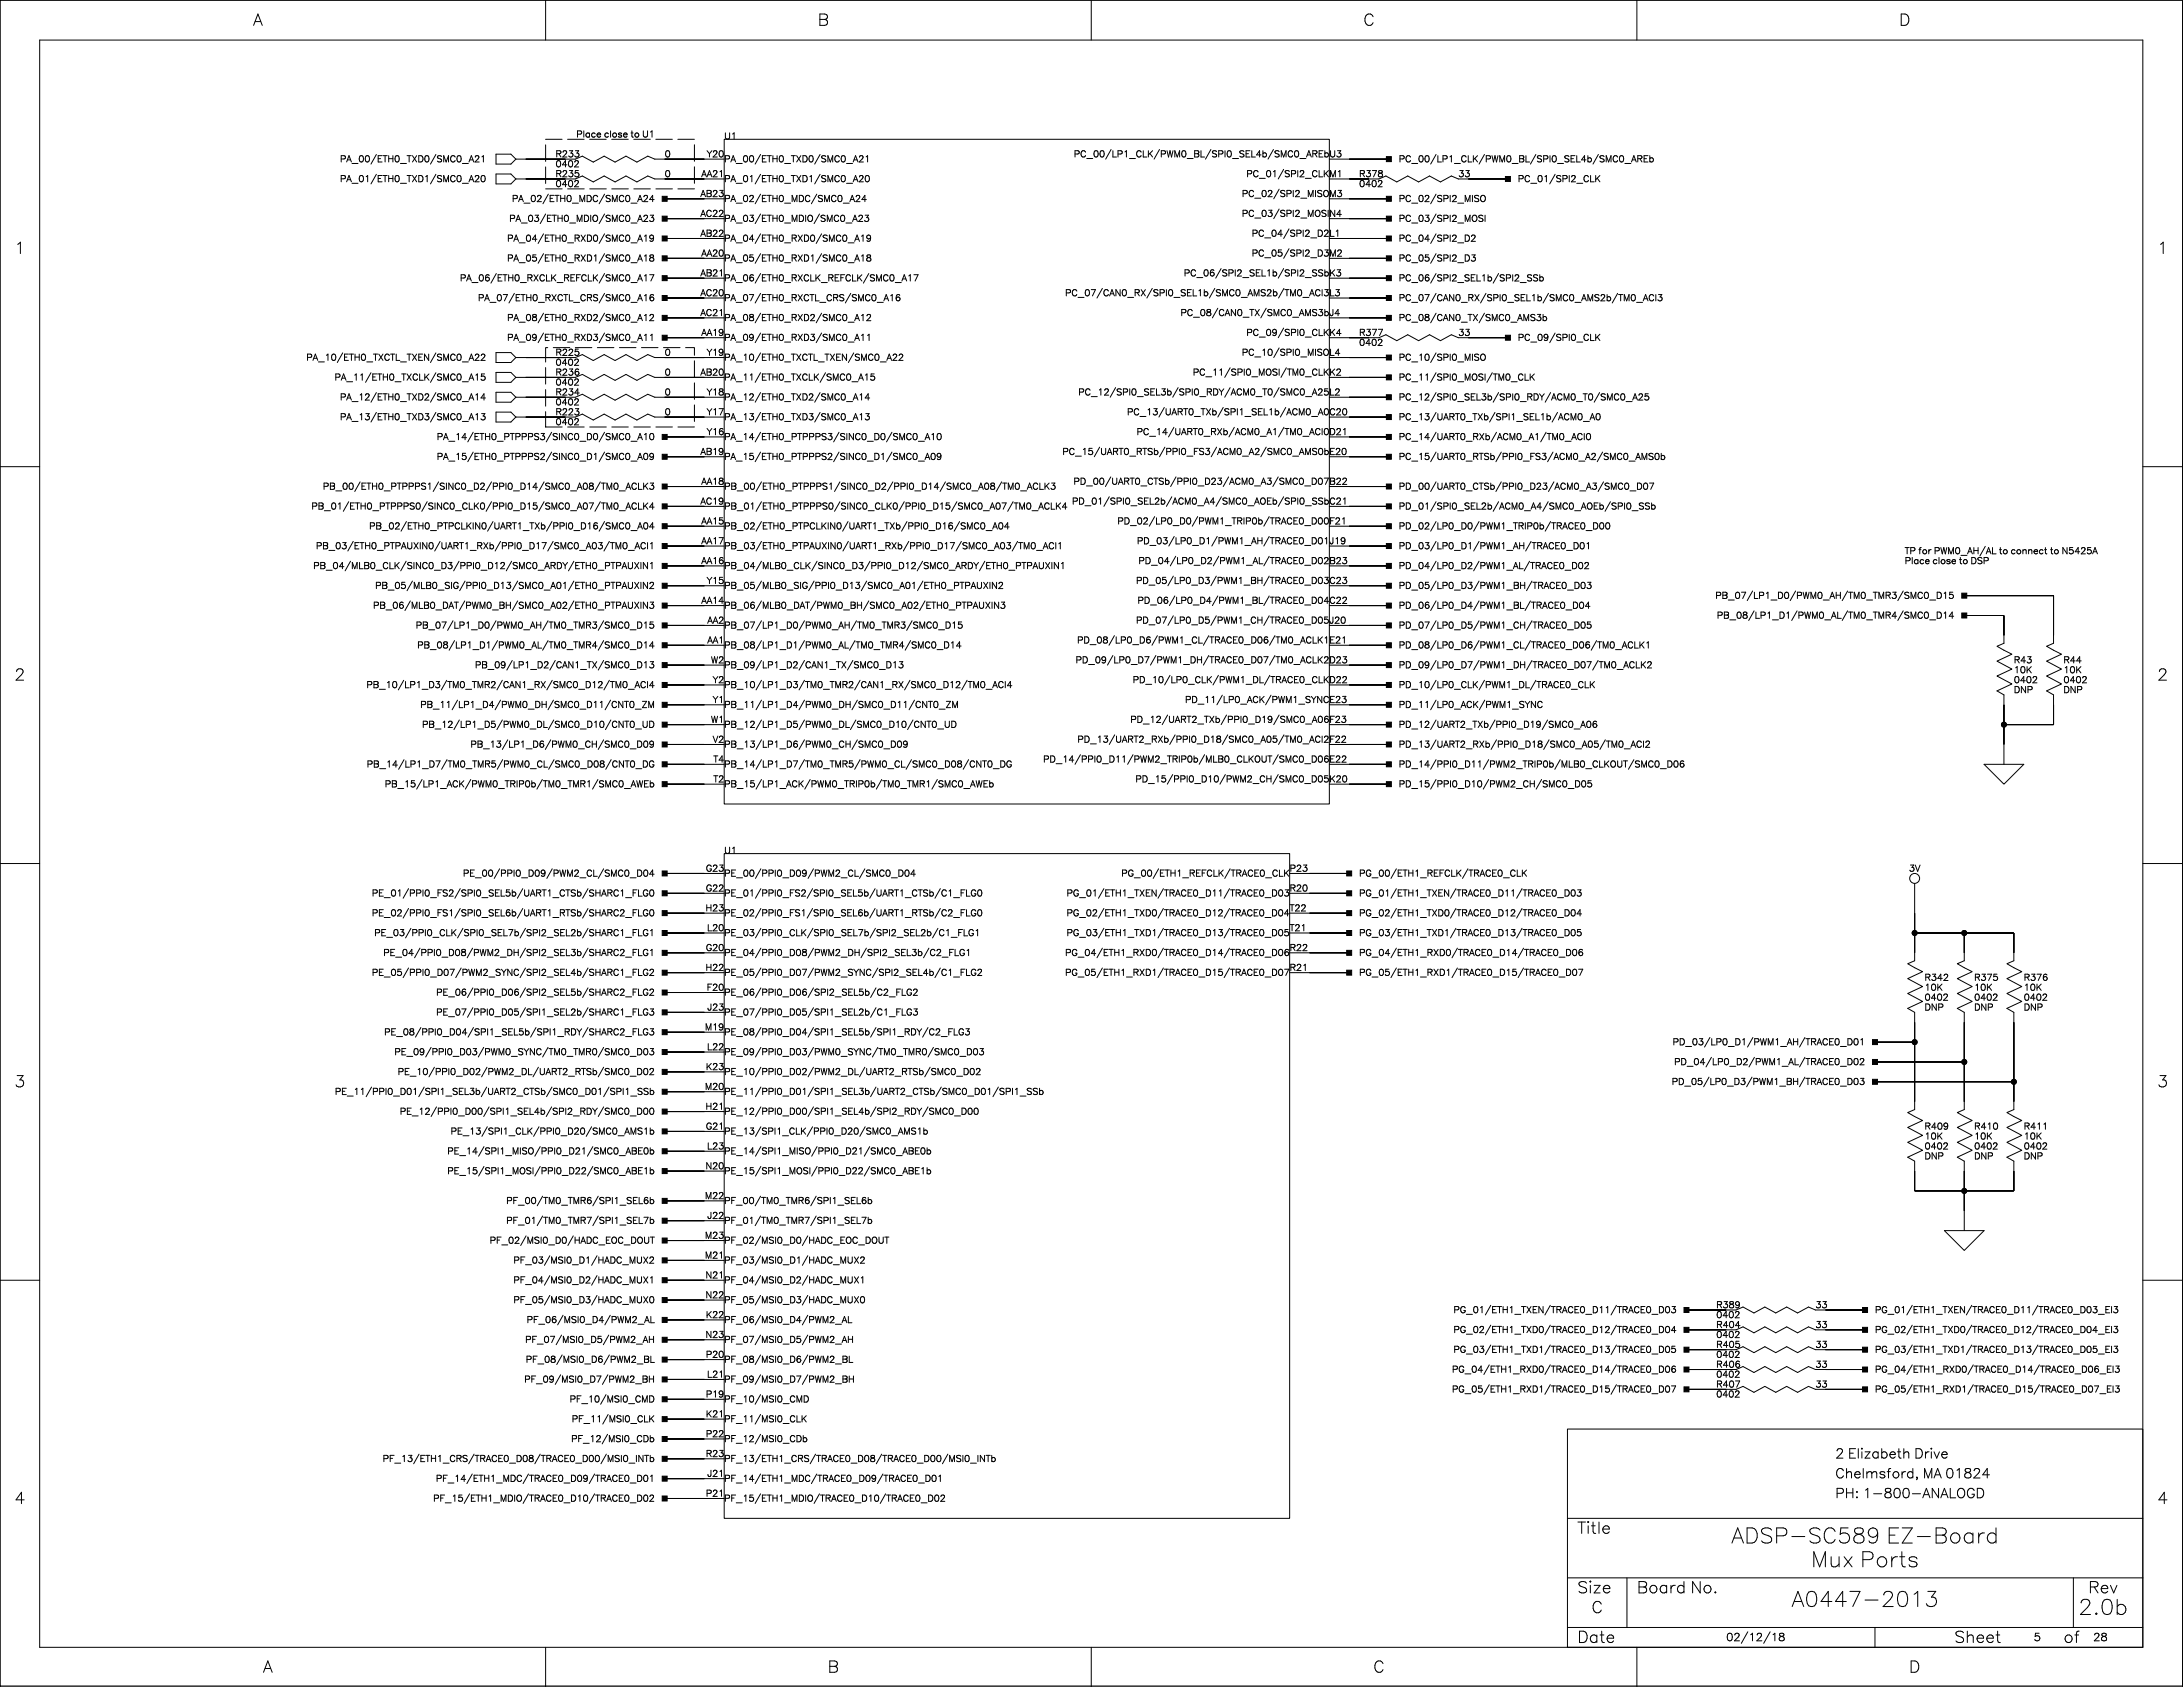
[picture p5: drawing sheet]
<svg xmlns="http://www.w3.org/2000/svg" width="559mm" height="432mm" viewBox="0 0 559 432" stroke-linecap="round" stroke-linejoin="round" font-family="sans-serif">
<defs><g id="words">
<g font-size="6">
<text x="443.2" y="393.9">ADSP-SC589 EZ-Boa</text>
<text x="505.8" y="393.9">r</text>
<text x="508.2" y="393.9">d</text>
<text x="463.6" y="400">M</text>
<text x="468" y="400">u</text>
<text x="471.5" y="400">x Por</text>
<text x="485.9" y="400">t</text>
<text x="488.1" y="400">s</text>
<text x="458.6" y="410.1">A04</text>
<text x="469.3" y="410.1">4</text>
<text x="473" y="410.1">7-201</text>
<text x="492.6" y="410.1">3</text>
<text x="532" y="412.2">2.0b</text>
</g>
<g font-size="4.2">
<text x="64.8" y="5.7">A</text>
<text x="209.3" y="5.7">B</text>
<text x="349" y="5.7">C</text>
<text x="486.1" y="5.7">D</text>
<text x="3.7" y="64.1">1</text>
<text x="552.2" y="64.1">1</text>
<text x="3.7" y="173.3">2</text>
<text x="552.2" y="173.3">2</text>
<text x="3.7" y="277.5">3</text>
<text x="552.2" y="277.5">3</text>
<text x="3.7" y="384.1">4</text>
<text x="552.2" y="384.1">4</text>
<text x="403.8" y="391.7">T</text>
<text x="408.8" y="391.7">l</text>
<text x="409.9" y="391.7">e</text>
<text x="403.8" y="407">Size</text>
<text x="419" y="407">Board</text>
<text x="432.7" y="407">N</text>
<text x="435.8" y="407">o.</text>
<text x="534.5" y="407">Rev</text>
<text x="407.4" y="412">C</text>
<text x="403.8" y="419.7">Dat</text>
<text x="411" y="419.7">e</text>
<text x="500.3" y="419.7">Sheet</text>
<text x="528.2" y="419.7">of</text>
<text x="67.3" y="427.3">A</text>
<text x="211.9" y="427.3">B</text>
<text x="351.5" y="427.3">C</text>
<text x="488.7" y="427.3">D</text>
</g>
<g font-size="3.5">
<text x="469.8" y="372.6">2 El</text>
<text x="469.8" y="377.6">Chel</text>
<text x="476.1" y="372.6">izabeth Drive</text>
<text x="477.4" y="377.6">msford</text>
<text x="490.1" y="377.6">, M</text>
<text x="495" y="377.6">A 01</text>
<text x="502.6" y="377.6">824</text>
<text x="469.8" y="382.7">PH</text>
<text x="474.8" y="382.7">: 1</text>
<text x="479.1" y="382.7">-800-AN</text>
<text x="496.7" y="382.7">ALOGD</text>
</g>
<g font-size="2.8">
<text x="441.9" y="419.4">02/12/18</text>
<text x="520.6" y="419.4">5</text>
<text x="535.8" y="419.4">28</text>
</g>
<g font-size="2.5">
<text x="147.5" y="34.6">Place close to U1</text>
<text x="185.4" y="35.1">U1</text>
<text x="87" y="40.9">PA_00/ETH0_TXD0/SMC0_A21</text>
<text x="142.2" y="39.7">R233</text>
<text x="170.1" y="39.7">0</text>
<text x="180.9" y="39.7">Y20</text>
<text x="185.4" y="40.9">PA_00/ETH0_TXD0/SMC0_A21</text>
<text x="274.9" y="39.7">PC_00/LP1_CLK/PWM0_BL/SPI0_SEL4b/SMC0_AREb</text>
<text x="340.3" y="39.7">U3</text>
<text x="358.1" y="40.9">PC_00/LP1_CLK/PWM0_BL/SPI0_SEL4b/SMC0_AREb</text>
<text x="87" y="46">PA_01/ETH0_TXD1/SMC0_A20</text>
<text x="142.2" y="42.2">0402</text>
<text x="142.2" y="44.7">R235</text>
<text x="142.2" y="47.3">0402</text>
<text x="170.1" y="44.7">0</text>
<text x="179.5" y="44.7">AA21</text>
<text x="185.4" y="46">PA_01/ETH0_TXD1/SMC0_A20</text>
<text x="319" y="44.7">PC_01/SPI2_CLK</text>
<text x="340.3" y="44.7">M1</text>
<text x="347.9" y="44.7">R378</text>
<text x="347.9" y="47.3">0402</text>
<text x="373.3" y="44.7">33</text>
<text x="388.5" y="46">PC_01/SPI2_CLK</text>
<text x="131" y="51.1">PA_02/ETH0_MDC/SMC0_A24</text>
<text x="179.3" y="49.8">AB23</text>
<text x="185.4" y="51.1">PA_02/ETH0_MDC/SMC0_A24</text>
<text x="317.9" y="49.8">PC_02/SPI2_MISO</text>
<text x="340.3" y="49.8">M3</text>
<text x="358.1" y="51.1">PC_02/SPI2_MISO</text>
<text x="130.4" y="56.2">PA_03/ETH0_MDIO/SMC0_A23</text>
<text x="179.3" y="54.9">AC22</text>
<text x="179.3" y="60">AB22</text>
<text x="185.4" y="56.2">PA_03/ETH0_MDIO/SMC0_A23</text>
<text x="317.9" y="54.9">PC_03/SPI2_MOSI</text>
<text x="320.4" y="60">PC_04/SPI2_D2</text>
<text x="340.3" y="60">L1</text>
<text x="340.3" y="54.9">N4</text>
<text x="358.1" y="56.2">PC_03/SPI2_MOSI</text>
<text x="129.8" y="61.2">PA_04/ETH0_RXD0/SMC0_A19</text>
<text x="179.5" y="65">AA20</text>
<text x="185.4" y="61.2">PA_04/ETH0_RXD0/SMC0_A19</text>
<text x="320.4" y="65">PC_05/SPI2_D3</text>
<text x="340.3" y="65">M2</text>
<text x="358.1" y="61.2">PC_04/SPI2_D2</text>
<text x="117.7" y="71.4">PA_06/ETH0_RXCLK_REFCLK/SMC0_A17</text>
<text x="129.8" y="66.3">PA_05/ETH0_RXD1/SMC0_A18</text>
<text x="179.3" y="70.1">AB21</text>
<text x="185.4" y="71.4">PA_06/ETH0_RXCLK_REFCLK/SMC0_A17</text>
<text x="185.4" y="66.3">PA_05/ETH0_RXD1/SMC0_A18</text>
<text x="303" y="70.1">PC_06/SPI2_SEL1b/SPI2_SSb</text>
<text x="340.3" y="70.1">K3</text>
<text x="358.1" y="71.4">PC_06/SPI2_SEL1b/SPI2_SSb</text>
<text x="358.1" y="66.3">PC_05/SPI2_D3</text>
<text x="122.4" y="76.5">PA_07/ETH0_RXCTL_CRS/SMC0_A16</text>
<text x="179.3" y="75.2">AC20</text>
<text x="185.4" y="76.5">PA_07/ETH0_RXCTL_CRS/SMC0_A16</text>
<text x="272.6" y="75.2">PC_07/CAN0_RX/SPI0_SEL1b/SMC0_AMS2b/TM0_ACI3</text>
<text x="340.3" y="75.2">L3</text>
<text x="358.1" y="76.5">PC_07/CAN0_RX/SPI0_SEL1b/SMC0_AMS2b/TM0_ACI3</text>
<text x="129.8" y="81.6">PA_08/ETH0_RXD2/SMC0_A12</text>
<text x="179.3" y="80.3">AC21</text>
<text x="185.4" y="81.6">PA_08/ETH0_RXD2/SMC0_A12</text>
<text x="302.2" y="80.3">PC_08/CAN0_TX/SMC0_AMS3b</text>
<text x="340.3" y="80.3">J4</text>
<text x="358.1" y="81.6">PC_08/CAN0_TX/SMC0_AMS3b</text>
<text x="129.8" y="86.6">PA_09/ETH0_RXD3/SMC0_A11</text>
<text x="179.5" y="85.4">AA19</text>
<text x="185.4" y="86.6">PA_09/ETH0_RXD3/SMC0_A11</text>
<text x="319" y="85.4">PC_09/SPI0_CLK</text>
<text x="340.3" y="85.4">K4</text>
<text x="347.9" y="85.4">R377</text>
<text x="347.9" y="87.9">0402</text>
<text x="373.3" y="85.4">33</text>
<text x="388.5" y="86.6">PC_09/SPI0_CLK</text>
<text x="78.4" y="91.7">PA_10/ETH0_TXCTL_TXEN/SMC0_A22</text>
<text x="142.2" y="90.4">R225</text>
<text x="142.2" y="93">0402</text>
<text x="142.2" y="95.5">R236</text>
<text x="170.1" y="90.4">0</text>
<text x="170.1" y="95.5">0</text>
<text x="179.3" y="95.5">AB20</text>
<text x="180.9" y="90.4">Y19</text>
<text x="185.4" y="91.7">PA_10/ETH0_TXCTL_TXEN/SMC0_A22</text>
<text x="305.3" y="95.5">PC_11/SPI0_MOSI/TM0_CLK</text>
<text x="317.9" y="90.4">PC_10/SPI0_MISO</text>
<text x="340.3" y="95.5">K2</text>
<text x="340.3" y="90.4">L4</text>
<text x="358.1" y="91.7">PC_10/SPI0_MISO</text>
<text x="85.6" y="96.8">PA_11/ETH0_TXCLK/SMC0_A15</text>
<text x="87" y="101.9">PA_12/ETH0_TXD2/SMC0_A14</text>
<text x="142.2" y="100.6">R234</text>
<text x="142.2" y="98.1">0402</text>
<text x="170.1" y="100.6">0</text>
<text x="180.9" y="100.6">Y18</text>
<text x="185.4" y="101.9">PA_12/ETH0_TXD2/SMC0_A14</text>
<text x="185.4" y="96.8">PA_11/ETH0_TXCLK/SMC0_A15</text>
<text x="276" y="100.6">PC_12/SPI0_SEL3b/SPI0_RDY/ACM0_T0/SMC0_A25</text>
<text x="340.3" y="100.6">L2</text>
<text x="358.1" y="101.9">PC_12/SPI0_SEL3b/SPI0_RDY/ACM0_T0/SMC0_A25</text>
<text x="358.1" y="96.8">PC_11/SPI0_MOSI/TM0_CLK</text>
<text x="87" y="106.9">PA_13/ETH0_TXD3/SMC0_A13</text>
<text x="142.2" y="105.7">R223</text>
<text x="142.2" y="103.1">0402</text>
<text x="170.1" y="105.7">0</text>
<text x="180.9" y="105.7">Y17</text>
<text x="185.4" y="106.9">PA_13/ETH0_TXD3/SMC0_A13</text>
<text x="288.5" y="105.7">PC_13/UART0_TXb/SPI1_SEL1b/ACM0_A0</text>
<text x="340.3" y="105.7">C20</text>
<text x="358.1" y="106.9">PC_13/UART0_TXb/SPI1_SEL1b/ACM0_A0</text>
<text x="111.8" y="112">PA_14/ETH0_PTPPPS3/SINC0_D0/SMC0_A10</text>
<text x="142.2" y="108.2">0402</text>
<text x="180.9" y="110.8">Y16</text>
<text x="185.4" y="112">PA_14/ETH0_PTPPPS3/SINC0_D0/SMC0_A10</text>
<text x="291" y="110.8">PC_14/UART0_RXb/ACM0_A1/TM0_ACI0</text>
<text x="340.3" y="110.8">D21</text>
<text x="358.1" y="112">PC_14/UART0_RXb/ACM0_A1/TM0_ACI0</text>
<text x="111.8" y="117.1">PA_15/ETH0_PTPPPS2/SINC0_D1/SMC0_A09</text>
<text x="179.3" y="115.8">AB19</text>
<text x="185.4" y="117.1">PA_15/ETH0_PTPPPS2/SINC0_D1/SMC0_A09</text>
<text x="271.9" y="115.8">PC_15/UART0_RTSb/PPI0_FS3/ACM0_A2/SMC0_AMS0b</text>
<text x="340.3" y="115.8">E20</text>
<text x="358.1" y="117.1">PC_15/UART0_RTSb/PPI0_FS3/ACM0_A2/SMC0_AMS0b</text>
<text x="82.6" y="124.7">PB_00/ETH0_PTPPPS1/SINC0_D2/PPI0_D14/SMC0_A08/TM0_ACLK3</text>
<text x="179.5" y="123.5">AA18</text>
<text x="185.4" y="124.7">PB_00/ETH0_PTPPPS1/SINC0_D2/PPI0_D14/SMC0_A08/TM0_ACLK3</text>
<text x="274.8" y="123.5">PD_00/UART0_CTSb/PPI0_D23/ACM0_A3/SMC0_D07</text>
<text x="340.3" y="123.5">B22</text>
<text x="358.1" y="124.7">PD_00/UART0_CTSb/PPI0_D23/ACM0_A3/SMC0_D07</text>
<text x="79.7" y="129.8">PB_01/ETH0_PTPPPS0/SINC0_CLK0/PPI0_D15/SMC0_A07/TM0_ACLK4</text>
<text x="179.3" y="128.5">AC19</text>
<text x="185.4" y="129.8">PB_01/ETH0_PTPPPS0/SINC0_CLK0/PPI0_D15/SMC0_A07/TM0_ACLK4</text>
<text x="274.4" y="128.5">PD_01/SPI0_SEL2b/ACM0_A4/SMC0_AOEb/SPI0_SSb</text>
<text x="340.3" y="128.5">C21</text>
<text x="358.1" y="129.8">PD_01/SPI0_SEL2b/ACM0_A4/SMC0_AOEb/SPI0_SSb</text>
<text x="94.5" y="134.9">PB_02/ETH0_PTPCLKIN0/UART1_TXb/PPI0_D16/SMC0_A04</text>
<text x="179.5" y="133.6">AA15</text>
<text x="185.4" y="134.9">PB_02/ETH0_PTPCLKIN0/UART1_TXb/PPI0_D16/SMC0_A04</text>
<text x="286" y="133.6">PD_02/LP0_D0/PWM1_TRIP0b/TRACE0_D00</text>
<text x="340.3" y="133.6">F21</text>
<text x="358.1" y="134.9">PD_02/LP0_D0/PWM1_TRIP0b/TRACE0_D00</text>
<text x="80.9" y="140">PB_03/ETH0_PTPAUXIN0/UART1_RXb/PPI0_D17/SMC0_A03/TM0_ACI1</text>
<text x="179.5" y="138.7">AA17</text>
<text x="179.5" y="143.8">AA16</text>
<text x="185.4" y="140">PB_03/ETH0_PTPAUXIN0/UART1_RXb/PPI0_D17/SMC0_A03/TM0_ACI1</text>
<text x="291" y="138.7">PD_03/LP0_D1/PWM1_AH/TRACE0_D01</text>
<text x="291.4" y="143.8">PD_04/LP0_D2/PWM1_AL/TRACE0_D02</text>
<text x="340.3" y="138.7">J19</text>
<text x="340.3" y="143.8">B23</text>
<text x="358.1" y="140">PD_03/LP0_D1/PWM1_AH/TRACE0_D01</text>
<text x="487.6" y="141.2">TP for PWM0_AH/AL to connect to N5425A</text>
<text x="487.6" y="143.8">Place close to DSP</text>
<text x="80.2" y="145">PB_04/MLB0_CLK/SINC0_D3/PPI0_D12/SMC0_ARDY/ETH0_PTPAUXIN1</text>
<text x="180.9" y="148.8">Y15</text>
<text x="185.4" y="145">PB_04/MLB0_CLK/SINC0_D3/PPI0_D12/SMC0_ARDY/ETH0_PTPAUXIN1</text>
<text x="290.8" y="148.8">PD_05/LP0_D3/PWM1_BH/TRACE0_D03</text>
<text x="340.3" y="148.8">C23</text>
<text x="358.1" y="145">PD_04/LP0_D2/PWM1_AL/TRACE0_D02</text>
<text x="95.5" y="155.2">PB_06/MLB0_DAT/PWM0_BH/SMC0_A02/ETH0_PTPAUXIN3</text>
<text x="96" y="150.1">PB_05/MLB0_SIG/PPI0_D13/SMC0_A01/ETH0_PTPAUXIN2</text>
<text x="179.5" y="153.9">AA14</text>
<text x="185.4" y="155.2">PB_06/MLB0_DAT/PWM0_BH/SMC0_A02/ETH0_PTPAUXIN3</text>
<text x="185.4" y="150.1">PB_05/MLB0_SIG/PPI0_D13/SMC0_A01/ETH0_PTPAUXIN2</text>
<text x="291.2" y="153.9">PD_06/LP0_D4/PWM1_BL/TRACE0_D04</text>
<text x="340.3" y="153.9">C22</text>
<text x="358.1" y="150.1">PD_05/LP0_D3/PWM1_BH/TRACE0_D03</text>
<text x="358.1" y="155.2">PD_06/LP0_D4/PWM1_BL/TRACE0_D04</text>
<text x="439.1" y="152.7">PB_07/LP1_D0/PWM0_AH/TM0_TMR3/SMC0_D15</text>
<text x="106.4" y="160.3">PB_07/LP1_D0/PWM0_AH/TM0_TMR3/SMC0_D15</text>
<text x="181.1" y="159">AA2</text>
<text x="185.4" y="160.3">PB_07/LP1_D0/PWM0_AH/TM0_TMR3/SMC0_D15</text>
<text x="290.8" y="159">PD_07/LP0_D5/PWM1_CH/TRACE0_D05</text>
<text x="340.3" y="159">J20</text>
<text x="358.1" y="160.3">PD_07/LP0_D5/PWM1_CH/TRACE0_D05</text>
<text x="439.5" y="157.7">PB_08/LP1_D1/PWM0_AL/TM0_TMR4/SMC0_D14</text>
<text x="106.8" y="165.4">PB_08/LP1_D1/PWM0_AL/TM0_TMR4/SMC0_D14</text>
<text x="181.1" y="164.1">AA1</text>
<text x="185.4" y="165.4">PB_08/LP1_D1/PWM0_AL/TM0_TMR4/SMC0_D14</text>
<text x="275.7" y="164.1">PD_08/LP0_D6/PWM1_CL/TRACE0_D06/TM0_ACLK1</text>
<text x="340.3" y="164.1">E21</text>
<text x="358.1" y="165.4">PD_08/LP0_D6/PWM1_CL/TRACE0_D06/TM0_ACLK1</text>
<text x="121.6" y="170.4">PB_09/LP1_D2/CAN1_TX/SMC0_D13</text>
<text x="182" y="169.2">W2</text>
<text x="185.4" y="170.4">PB_09/LP1_D2/CAN1_TX/SMC0_D13</text>
<text x="275.3" y="169.2">PD_09/LP0_D7/PWM1_DH/TRACE0_D07/TM0_ACLK2</text>
<text x="340.3" y="169.2">D23</text>
<text x="358.1" y="170.4">PD_09/LP0_D7/PWM1_DH/TRACE0_D07/TM0_ACLK2</text>
<text x="515.5" y="169.2">R43</text>
<text x="515.5" y="171.7">10K</text>
<text x="528.2" y="171.7">10K</text>
<text x="528.2" y="169.2">R44</text>
<text x="93.8" y="175.5">PB_10/LP1_D3/TM0_TMR2/CAN1_RX/SMC0_D12/TM0_ACI4</text>
<text x="182.5" y="179.3">Y1</text>
<text x="182.5" y="174.2">Y2</text>
<text x="185.4" y="175.5">PB_10/LP1_D3/TM0_TMR2/CAN1_RX/SMC0_D12/TM0_ACI4</text>
<text x="290" y="174.2">PD_10/LP0_CLK/PWM1_DL/TRACE0_CLK</text>
<text x="303.3" y="179.3">PD_11/LP0_ACK/PWM1_SYNC</text>
<text x="340.3" y="174.2">D22</text>
<text x="340.3" y="179.3">E23</text>
<text x="358.1" y="175.5">PD_10/LP0_CLK/PWM1_DL/TRACE0_CLK</text>
<text x="515.5" y="174.2">0402</text>
<text x="515.5" y="176.8">DNP</text>
<text x="528.2" y="176.8">DNP</text>
<text x="528.2" y="174.2">0402</text>
<text x="107.6" y="180.6">PB_11/LP1_D4/PWM0_DH/SMC0_D11/CNT0_ZM</text>
<text x="108" y="185.7">PB_12/LP1_D5/PWM0_DL/SMC0_D10/CNT0_UD</text>
<text x="182" y="184.4">W1</text>
<text x="185.4" y="185.7">PB_12/LP1_D5/PWM0_DL/SMC0_D10/CNT0_UD</text>
<text x="185.4" y="180.6">PB_11/LP1_D4/PWM0_DH/SMC0_D11/CNT0_ZM</text>
<text x="289.3" y="184.4">PD_12/UART2_TXb/PPI0_D19/SMC0_A06</text>
<text x="340.3" y="184.4">F23</text>
<text x="358.1" y="180.6">PD_11/LP0_ACK/PWM1_SYNC</text>
<text x="358.1" y="185.7">PD_12/UART2_TXb/PPI0_D19/SMC0_A06</text>
<text x="120.4" y="190.7">PB_13/LP1_D6/PWM0_CH/SMC0_D09</text>
<text x="182.5" y="189.5">V2</text>
<text x="185.4" y="190.7">PB_13/LP1_D6/PWM0_CH/SMC0_D09</text>
<text x="275.8" y="189.5">PD_13/UART2_RXb/PPI0_D18/SMC0_A05/TM0_ACI2</text>
<text x="340.3" y="189.5">F22</text>
<text x="358.1" y="190.7">PD_13/UART2_RXb/PPI0_D18/SMC0_A05/TM0_ACI2</text>
<text x="93.9" y="195.8">PB_14/LP1_D7/TM0_TMR5/PWM0_CL/SMC0_D08/CNT0_DG</text>
<text x="182.6" y="194.6">T4</text>
<text x="185.4" y="195.8">PB_14/LP1_D7/TM0_TMR5/PWM0_CL/SMC0_D08/CNT0_DG</text>
<text x="267" y="194.6">PD_14/PPI0_D11/PWM2_TRIP0b/MLB0_CLKOUT/SMC0_D06</text>
<text x="340.3" y="194.6">E22</text>
<text x="358.1" y="195.8">PD_14/PPI0_D11/PWM2_TRIP0b/MLB0_CLKOUT/SMC0_D06</text>
<text x="98.5" y="200.9">PB_15/LP1_ACK/PWM0_TRIP0b/TM0_TMR1/SMC0_AWEb</text>
<text x="182.6" y="199.6">T2</text>
<text x="185.4" y="200.9">PB_15/LP1_ACK/PWM0_TRIP0b/TM0_TMR1/SMC0_AWEb</text>
<text x="290.6" y="199.6">PD_15/PPI0_D10/PWM2_CH/SMC0_D05</text>
<text x="340.3" y="199.6">K20</text>
<text x="358.1" y="200.9">PD_15/PPI0_D10/PWM2_CH/SMC0_D05</text>
<text x="185.4" y="217.9">U1</text>
<text x="118.5" y="223.8">PE_00/PPI0_D09/PWM2_CL/SMC0_D04</text>
<text x="180.7" y="222.5">G23</text>
<text x="180.7" y="227.6">G22</text>
<text x="185.4" y="223.8">PE_00/PPI0_D09/PWM2_CL/SMC0_D04</text>
<text x="287" y="223.8">PG_00/ETH1_REFCLK/TRACE0_CLK</text>
<text x="330.1" y="227.6">R20</text>
<text x="330.1" y="222.5">P23</text>
<text x="347.9" y="223.8">PG_00/ETH1_REFCLK/TRACE0_CLK</text>
<text x="488.6" y="222.5">3V</text>
<text x="95.2" y="228.8">PE_01/PPI0_FS2/SPI0_SEL5b/UART1_CTSb/SHARC1_FLG0</text>
<text x="95.2" y="233.9">PE_02/PPI0_FS1/SPI0_SEL6b/UART1_RTSb/SHARC2_FLG0</text>
<text x="180.6" y="232.6">H23</text>
<text x="185.4" y="233.9">PE_02/PPI0_FS1/SPI0_SEL6b/UART1_RTSb/C2_FLG0</text>
<text x="185.4" y="228.8">PE_01/PPI0_FS2/SPI0_SEL5b/UART1_CTSb/C1_FLG0</text>
<text x="273" y="228.8">PG_01/ETH1_TXEN/TRACE0_D11/TRACE0_D03</text>
<text x="273" y="233.9">PG_02/ETH1_TXD0/TRACE0_D12/TRACE0_D04</text>
<text x="330.1" y="232.6">T22</text>
<text x="347.9" y="233.9">PG_02/ETH1_TXD0/TRACE0_D12/TRACE0_D04</text>
<text x="347.9" y="228.8">PG_01/ETH1_TXEN/TRACE0_D11/TRACE0_D03</text>
<text x="95.8" y="239">PE_03/PPI0_CLK/SPI0_SEL7b/SPI2_SEL2b/SHARC1_FLG1</text>
<text x="181" y="237.7">L20</text>
<text x="185.4" y="239">PE_03/PPI0_CLK/SPI0_SEL7b/SPI2_SEL2b/C1_FLG1</text>
<text x="273" y="239">PG_03/ETH1_TXD1/TRACE0_D13/TRACE0_D05</text>
<text x="330.1" y="237.7">T21</text>
<text x="347.9" y="239">PG_03/ETH1_TXD1/TRACE0_D13/TRACE0_D05</text>
<text x="98.1" y="244.1">PE_04/PPI0_D08/PWM2_DH/SPI2_SEL3b/SHARC2_FLG1</text>
<text x="180.7" y="242.8">G20</text>
<text x="185.4" y="244.1">PE_04/PPI0_D08/PWM2_DH/SPI2_SEL3b/C2_FLG1</text>
<text x="272.6" y="244.1">PG_04/ETH1_RXD0/TRACE0_D14/TRACE0_D06</text>
<text x="330.1" y="242.8">R22</text>
<text x="347.9" y="244.1">PG_04/ETH1_RXD0/TRACE0_D14/TRACE0_D06</text>
<text x="95.2" y="249.2">PE_05/PPI0_D07/PWM2_SYNC/SPI2_SEL4b/SHARC1_FLG2</text>
<text x="180.6" y="247.9">H22</text>
<text x="185.4" y="249.2">PE_05/PPI0_D07/PWM2_SYNC/SPI2_SEL4b/C1_FLG2</text>
<text x="272.6" y="249.2">PG_05/ETH1_RXD1/TRACE0_D15/TRACE0_D07</text>
<text x="330.1" y="247.9">R21</text>
<text x="347.9" y="249.2">PG_05/ETH1_RXD1/TRACE0_D15/TRACE0_D07</text>
<text x="492.6" y="250.4">R342</text>
<text x="505.3" y="250.4">R375</text>
<text x="518" y="250.4">R376</text>
<text x="111.7" y="254.2">PE_06/PPI0_D06/SPI2_SEL5b/SHARC2_FLG2</text>
<text x="180.9" y="253">F20</text>
<text x="185.4" y="254.2">PE_06/PPI0_D06/SPI2_SEL5b/C2_FLG2</text>
<text x="492.6" y="253">10K</text>
<text x="492.6" y="255.5">0402</text>
<text x="505.3" y="253">10K</text>
<text x="505.3" y="255.5">0402</text>
<text x="518" y="253">10K</text>
<text x="518" y="255.5">0402</text>
<text x="111.7" y="259.3">PE_07/PPI0_D05/SPI1_SEL2b/SHARC1_FLG3</text>
<text x="180.5" y="263.1">M19</text>
<text x="181.1" y="258">J23</text>
<text x="185.4" y="259.3">PE_07/PPI0_D05/SPI1_SEL2b/C1_FLG3</text>
<text x="492.6" y="258">DNP</text>
<text x="505.3" y="258">DNP</text>
<text x="518" y="258">DNP</text>
<text x="98.3" y="264.4">PE_08/PPI0_D04/SPI1_SEL5b/SPI1_RDY/SHARC2_FLG3</text>
<text x="101" y="269.5">PE_09/PPI0_D03/PWM0_SYNC/TM0_TMR0/SMC0_D03</text>
<text x="181" y="268.2">L22</text>
<text x="185.4" y="269.5">PE_09/PPI0_D03/PWM0_SYNC/TM0_TMR0/SMC0_D03</text>
<text x="185.4" y="264.4">PE_08/PPI0_D04/SPI1_SEL5b/SPI1_RDY/C2_FLG3</text>
<text x="428.2" y="266.9">PD_03/LP0_D1/PWM1_AH/TRACE0_D01</text>
<text x="101.8" y="274.5">PE_10/PPI0_D02/PWM2_DL/UART2_RTSb/SMC0_D02</text>
<text x="180.7" y="273.3">K23</text>
<text x="185.4" y="274.5">PE_10/PPI0_D02/PWM2_DL/UART2_RTSb/SMC0_D02</text>
<text x="428.5" y="272">PD_04/LP0_D2/PWM1_AL/TRACE0_D02</text>
<text x="85.7" y="279.6">PE_11/PPI0_D01/SPI1_SEL3b/UART2_CTSb/SMC0_D01/SPI1_SSb</text>
<text x="180.5" y="278.4">M20</text>
<text x="185.4" y="279.6">PE_11/PPI0_D01/SPI1_SEL3b/UART2_CTSb/SMC0_D01/SPI1_SSb</text>
<text x="427.9" y="277.1">PD_05/LP0_D3/PWM1_BH/TRACE0_D03</text>
<text x="102.3" y="284.7">PE_12/PPI0_D00/SPI1_SEL4b/SPI2_RDY/SMC0_D00</text>
<text x="180.6" y="283.4">H21</text>
<text x="185.4" y="284.7">PE_12/PPI0_D00/SPI1_SEL4b/SPI2_RDY/SMC0_D00</text>
<text x="115.4" y="289.8">PE_13/SPI1_CLK/PPI0_D20/SMC0_AMS1b</text>
<text x="180.7" y="288.5">G21</text>
<text x="181" y="293.6">L23</text>
<text x="185.4" y="289.8">PE_13/SPI1_CLK/PPI0_D20/SMC0_AMS1b</text>
<text x="492.6" y="293.6">0402</text>
<text x="492.6" y="291.1">10K</text>
<text x="492.6" y="288.5">R409</text>
<text x="505.3" y="293.6">0402</text>
<text x="505.3" y="288.5">R410</text>
<text x="505.3" y="291.1">10K</text>
<text x="518" y="293.6">0402</text>
<text x="518" y="291.1">10K</text>
<text x="518" y="288.5">R411</text>
<text x="114.5" y="299.9">PE_15/SPI1_MOSI/PPI0_D22/SMC0_ABE1b</text>
<text x="114.5" y="294.9">PE_14/SPI1_MISO/PPI0_D21/SMC0_ABE0b</text>
<text x="180.6" y="298.7">N20</text>
<text x="185.4" y="294.9">PE_14/SPI1_MISO/PPI0_D21/SMC0_ABE0b</text>
<text x="185.4" y="299.9">PE_15/SPI1_MOSI/PPI0_D22/SMC0_ABE1b</text>
<text x="492.6" y="296.1">DNP</text>
<text x="505.3" y="296.1">DNP</text>
<text x="518" y="296.1">DNP</text>
<text x="129.6" y="307.6">PF_00/TM0_TMR6/SPI1_SEL6b</text>
<text x="180.5" y="306.3">M22</text>
<text x="181.1" y="311.4">J22</text>
<text x="185.4" y="307.6">PF_00/TM0_TMR6/SPI1_SEL6b</text>
<text x="125.4" y="317.7">PF_02/MSI0_D0/HADC_EOC_DOUT</text>
<text x="129.6" y="312.6">PF_01/TM0_TMR7/SPI1_SEL7b</text>
<text x="180.5" y="316.4">M23</text>
<text x="185.4" y="317.7">PF_02/MSI0_D0/HADC_EOC_DOUT</text>
<text x="185.4" y="312.6">PF_01/TM0_TMR7/SPI1_SEL7b</text>
<text x="131.4" y="322.8">PF_03/MSI0_D1/HADC_MUX2</text>
<text x="180.5" y="321.5">M21</text>
<text x="185.4" y="322.8">PF_03/MSI0_D1/HADC_MUX2</text>
<text x="131.4" y="327.9">PF_04/MSI0_D2/HADC_MUX1</text>
<text x="180.6" y="326.6">N21</text>
<text x="185.4" y="327.9">PF_04/MSI0_D2/HADC_MUX1</text>
<text x="131.4" y="333">PF_05/MSI0_D3/HADC_MUX0</text>
<text x="180.6" y="331.7">N22</text>
<text x="185.4" y="333">PF_05/MSI0_D3/HADC_MUX0</text>
<text x="372.1" y="335.5">PG_01/ETH1_TXEN/TRACE0_D11/TRACE0_D03</text>
<text x="439.3" y="334.2">R389</text>
<text x="464.7" y="334.2">33</text>
<text x="480" y="335.5">PG_01/ETH1_TXEN/TRACE0_D11/TRACE0_D03_EI3</text>
<text x="134.8" y="338">PF_06/MSI0_D4/PWM2_AL</text>
<text x="180.6" y="341.8">N23</text>
<text x="180.7" y="336.8">K22</text>
<text x="185.4" y="338">PF_06/MSI0_D4/PWM2_AL</text>
<text x="372.1" y="340.6">PG_02/ETH1_TXD0/TRACE0_D12/TRACE0_D04</text>
<text x="439.3" y="336.8">0402</text>
<text x="439.3" y="339.3">R404</text>
<text x="439.3" y="341.8">0402</text>
<text x="464.7" y="339.3">33</text>
<text x="480" y="340.6">PG_02/ETH1_TXD0/TRACE0_D12/TRACE0_D04_EI3</text>
<text x="134.4" y="343.1">PF_07/MSI0_D5/PWM2_AH</text>
<text x="180.7" y="346.9">P20</text>
<text x="185.4" y="343.1">PF_07/MSI0_D5/PWM2_AH</text>
<text x="372.1" y="345.7">PG_03/ETH1_TXD1/TRACE0_D13/TRACE0_D05</text>
<text x="439.3" y="346.9">0402</text>
<text x="439.3" y="344.4">R405</text>
<text x="464.7" y="344.4">33</text>
<text x="480" y="345.7">PG_03/ETH1_TXD1/TRACE0_D13/TRACE0_D05_EI3</text>
<text x="134.2" y="353.3">PF_09/MSI0_D7/PWM2_BH</text>
<text x="134.6" y="348.2">PF_08/MSI0_D6/PWM2_BL</text>
<text x="181" y="352">L21</text>
<text x="185.4" y="348.2">PF_08/MSI0_D6/PWM2_BL</text>
<text x="185.4" y="353.3">PF_09/MSI0_D7/PWM2_BH</text>
<text x="371.7" y="350.7">PG_04/ETH1_RXD0/TRACE0_D14/TRACE0_D06</text>
<text x="439.3" y="349.5">R406</text>
<text x="439.3" y="352">0402</text>
<text x="464.7" y="349.5">33</text>
<text x="480" y="350.7">PG_04/ETH1_RXD0/TRACE0_D14/TRACE0_D06_EI3</text>
<text x="145.8" y="358.3">PF_10/MSI0_CMD</text>
<text x="180.7" y="357.1">P19</text>
<text x="185.4" y="358.3">PF_10/MSI0_CMD</text>
<text x="371.7" y="355.8">PG_05/ETH1_RXD1/TRACE0_D15/TRACE0_D07</text>
<text x="439.3" y="357.1">0402</text>
<text x="439.3" y="354.5">R407</text>
<text x="464.7" y="354.5">33</text>
<text x="480" y="355.8">PG_05/ETH1_RXD1/TRACE0_D15/TRACE0_D07_EI3</text>
<text x="146.4" y="363.4">PF_11/MSI0_CLK</text>
<text x="180.7" y="362.2">K21</text>
<text x="185.4" y="363.4">PF_11/MSI0_CLK</text>
<text x="146.2" y="368.5">PF_12/MSI0_CDb</text>
<text x="180.7" y="367.2">P22</text>
<text x="185.4" y="368.5">PF_12/MSI0_CDb</text>
<text x="98" y="373.6">PF_13/ETH1_CRS/TRACE0_D08/TRACE0_D00/MSI0_INTb</text>
<text x="180.7" y="372.3">R23</text>
<text x="181.1" y="377.4">J21</text>
<text x="185.4" y="373.6">PF_13/ETH1_CRS/TRACE0_D08/TRACE0_D00/MSI0_INTb</text>
<text x="110.9" y="383.7">PF_15/ETH1_MDIO/TRACE0_D10/TRACE0_D02</text>
<text x="111.6" y="378.7">PF_14/ETH1_MDC/TRACE0_D09/TRACE0_D01</text>
<text x="180.7" y="382.5">P21</text>
<text x="185.4" y="383.7">PF_15/ETH1_MDIO/TRACE0_D10/TRACE0_D02</text>
<text x="185.4" y="378.7">PF_14/ETH1_MDC/TRACE0_D09/TRACE0_D01</text>
</g>
</g></defs>
<g fill="none" stroke="#000" stroke-width=".26">
<path d="M558.7 -.1v431.6h-558.7v-431.5M0 .1h558.7v431.7h-558.7zM10.2 10.3h538.3v411.3h-538.3zM139.7 .1v10.2M279.3 .1v10.2M419 .1v10.2M127 39.5h3.8l1.3 1.2-1.3 1.3h-3.8zM149.1 40l2.8 1.5 2.8-1.5 2.7 1.5 2.8-1.5 2.8 1.5 2.8-1.5 1.8 .7h17.8M185.4 35.7h154.9v170.1h-154.9zM127 44.5h3.8l1.3 1.3-1.3 1.3h-3.8zM132.1 45.8h12.6M132.1 40.7h12.6"/>
<path d="M149.1 45l2.8 1.6 2.8-1.6 2.7 1.6 2.8-1.6 2.8 1.6 2.8-1.6 1.8 .8h17.8M170.1 56h15.3M170.1 50.9h15.3M340.3 56h15.2M340.3 50.9h15.2M340.3 45.8h10.1M340.3 40.7h15.2M354.8 45l2.8 1.6 2.7-1.6 2.8 1.6 2.8-1.6 2.8 1.6 2.8-1.6 1.8 .8h12.7M170.1 76.3h15.3M170.1 71.2h15.3M170.1 66.1h15.3M170.1 61h15.3"/>
<path d="M340.3 76.3h15.2M340.3 71.2h15.2M340.3 66.1h15.2M340.3 61h15.2M127 90.2h3.8l1.3 1.3-1.3 1.3h-3.8zM127 95.3h3.8l1.3 1.3-1.3 1.3h-3.8zM132.1 96.6h12.6M132.1 91.5h12.6M149.1 95.8l2.8 1.6 2.8-1.6 2.7 1.6 2.8-1.6 2.8 1.6 2.8-1.6 1.8 .8h17.8M149.1 90.8l2.8 1.5 2.8-1.5 2.7 1.5 2.8-1.5 2.8 1.5 2.8-1.5 1.8 .7h17.8M170.1 86.4h15.3M170.1 81.4h15.3"/>
<path d="M340.3 96.6h15.2M340.3 91.5h15.2M340.3 86.4h10.1M340.3 81.4h15.2M354.8 85.7l2.8 1.5 2.7-1.5 2.8 1.5 2.8-1.5 2.8 1.5 2.8-1.5 1.8 .7h12.7M0 119.5h10.2M127 100.4h3.8l1.3 1.3-1.3 1.2h-3.8zM127 105.5h3.8l1.3 1.3-1.3 1.2h-3.8zM132.1 106.8h12.6M132.1 101.7h12.6M149.1 106l2.8 1.5 2.8-1.5 2.7 1.5 2.8-1.5 2.8 1.5 2.8-1.5 1.8 .8h17.8M149.1 100.9l2.8 1.5 2.8-1.5 2.7 1.5 2.8-1.5 2.8 1.5 2.8-1.5 1.8 .8h17.8"/>
<path d="M170.1 111.8h15.3M170.1 116.9h15.3M340.3 106.8h15.2M340.3 101.7h15.2M340.3 111.8h15.2M340.3 116.9h15.2M548.5 119.5h10.2M170.1 139.8h15.3M170.1 134.7h15.3M170.1 129.6h15.3M170.1 124.5h15.3M340.3 139.8h15.2"/>
<path d="M340.3 134.7h15.2M340.3 129.6h15.2M340.3 124.5h15.2M170.1 155h15.3M170.1 149.9h15.3M170.1 144.8h15.3M340.3 155h15.2M340.3 149.9h15.2M340.3 144.8h15.2M502.8 157.5h10.2v7.2l-1.8 .7 3.8 2-3.8 1.8 3.8 2.1-3.8 1.7 3.8 2.1-3.8 1.7 1.8 1.1v17.7M502.8 152.5h22.9v12.2l-1.8 .7 3.8 2-3.8 1.8 3.8 2.1-3.8 1.7 3.8 2.1-3.8 1.7 1.8 1.1v7.6h-12.7M170.1 165.2h15.3"/>
<path d="M170.1 170.2h15.3M170.1 160.1h15.3M170.1 175.3h15.3M340.3 165.2h15.2M340.3 170.2h15.2M340.3 160.1h15.2M340.3 175.3h15.2M170.1 185.5h15.3M170.1 190.6h15.3M170.1 180.4h15.3M170.1 195.6h15.3M340.3 185.5h15.2"/>
<path d="M340.3 190.6h15.2M340.3 180.4h15.2M340.3 195.6h15.2M507.9 195.6h10.1l-5 5.1zM170.1 200.7h15.3M185.4 218.5h144.7v170.1h-144.7zM340.3 200.7h15.2M0 221h10.2M170.1 238.8h15.3M170.1 233.7h15.3M170.1 228.6h15.3M170.1 223.6h15.3"/>
<path d="M330.1 238.8h15.3M330.1 233.7h15.3M330.1 228.6h15.3M330.1 223.6h15.3M490.1 226.1v19.8l-1.8 .8 3.8 2-3.8 1.8 3.8 2-3.8 1.8 3.8 2-3.8 1.8 1.8 1v24.9l-1.8 .8 3.8 2-3.8 1.8 3.8 2-3.8 1.8 3.8 2-3.8 1.8 1.8 1v7.6h25.4v-7.6l-1.8-1 3.8-1.8-3.8-2 3.8-1.8-3.8-2 3.8-1.8-3.8-2 1.8-.8v-24.9l-1.8-1 3.8-1.8-3.8-2 3.8-1.8-3.8-2 3.8-1.8-3.8-2 1.8-.8v-7.1h-25.4M502.8 238.8v7.1l-1.8 .8 3.8 2-3.8 1.8 3.8 2-3.8 1.8 3.8 2-3.8 1.8 1.8 1v24.9l-1.8 .8 3.8 2-3.8 1.8 3.8 2-3.8 1.8 3.8 2-3.8 1.8 1.8 1v17.8M548.5 221h10.2M170.1 259.1h15.3M170.1 254h15.3M170.1 249h15.3M170.1 243.9h15.3M330.1 249h15.3"/>
<path d="M330.1 243.9h15.3M170.1 279.4h15.3M170.1 274.4h15.3M170.1 269.3h15.3M170.1 264.2h15.3M480 266.7h10.1M480 271.8h22.8M480 276.9h35.5M170.1 289.6h15.3M170.1 284.5h15.3M170.1 294.7h15.3M170.1 299.7h15.3"/>
<path d="M170.1 317.5h15.3M170.1 312.4h15.3M170.1 307.4h15.3M497.7 315h10.2l-5.1 5.1zM0 327.7h10.2M170.1 327.7h15.3M170.1 337.8h15.3M170.1 332.8h15.3M170.1 322.6h15.3M431.7 335.3h10.2M446.2 339.6l2.8 1.5 2.8-1.5 2.8 1.5 2.7-1.5 2.8 1.5 2.8-1.5 1.8 .8h12.7M446.2 334.5l2.8 1.6 2.8-1.6 2.8 1.6 2.7-1.6 2.8 1.6 2.8-1.6 1.8 .8h12.7"/>
<path d="M548.5 327.7h10.2M170.1 348h15.3M170.1 353.1h15.3M170.1 342.9h15.3M170.1 358.2h15.3M431.7 355.6h10.2M431.7 350.5h10.2M431.7 345.5h10.2M431.7 340.4h10.2M446.2 354.9l2.8 1.5 2.8-1.5 2.8 1.5 2.7-1.5 2.8 1.5 2.8-1.5 1.8 .7h12.7M446.2 349.8l2.8 1.5 2.8-1.5 2.8 1.5 2.7-1.5 2.8 1.5 2.8-1.5 1.8 .7h12.7M446.2 344.7l2.8 1.5 2.8-1.5 2.8 1.5 2.7-1.5 2.8 1.5 2.8-1.5 1.8 .8h12.7"/>
<path d="M170.1 368.3h15.3M170.1 373.4h15.3M170.1 363.2h15.3M170.1 378.5h15.3M401.2 365.8h147.3v55.8h-147.3zM170.1 383.6h15.3M401.2 388.6h147.3M407.4 390.5h.9M401.2 403.9h147.3M401.2 416.6h147.3M416.5 403.9v12.7M447.4 417.7l-1.7 2.9"/>
<path d="M453.1 417.7l-1.6 2.9M480 416.6v5M530.7 403.9v12.7M139.7 421.6v10.2M279.3 421.6v10.2M419 421.6v10.2"/>
<circle cx="513" cy="185.5" r=".63"/>
<circle cx="490.1" cy="238.8" r=".63"/>
<circle cx="490.1" cy="224.8" r="1.27"/>
<circle cx="502.8" cy="238.8" r=".63"/>
<circle cx="490.1" cy="266.7" r=".63"/>
<circle cx="502.8" cy="271.8" r=".63"/>
<circle cx="515.5" cy="276.9" r=".63"/>
<circle cx="502.8" cy="304.8" r=".63"/>
</g>
<g fill="#000" stroke="#000" stroke-width=".26">
<path d="M134.6 40.7h10.1z" fill-rule="evenodd"/>
<path d="M134.6 45.8h10.1z" fill-rule="evenodd"/>
<path d="M169.5 50.3h1.3v1.2h-1.3z" fill-rule="evenodd"/>
<path d="M169.5 55.3h1.3v1.3h-1.3z" fill-rule="evenodd"/>
<path d="M170.1 40.7h10.2z" fill-rule="evenodd"/>
<path d="M170.1 45.8h10.2z" fill-rule="evenodd"/>
<path d="M170.1 50.9h10.2z" fill-rule="evenodd"/>
<path d="M170.1 56h10.2z" fill-rule="evenodd"/>
<path d="M345.4 45.8h5z" fill-rule="evenodd"/>
<path d="M354.9 55.3h1.3v1.3h-1.3z" fill-rule="evenodd"/>
<path d="M354.9 50.3h1.3v1.2h-1.3z" fill-rule="evenodd"/>
<path d="M354.9 40.1h1.3v1.3h-1.3z" fill-rule="evenodd"/>
<path d="M345.4 56h10.1z" fill-rule="evenodd"/>
<path d="M345.4 50.9h10.1z" fill-rule="evenodd"/>
<path d="M345.4 40.7h10.1z" fill-rule="evenodd"/>
<path d="M385.4 45.2h1.2v1.2h-1.2z" fill-rule="evenodd"/>
<path d="M375.8 45.8h10.2z" fill-rule="evenodd"/>
<path d="M169.5 60.4h1.3v1.3h-1.3z" fill-rule="evenodd"/>
<path d="M169.5 65.5h1.3v1.3h-1.3z" fill-rule="evenodd"/>
<path d="M169.5 70.6h1.3v1.2h-1.3z" fill-rule="evenodd"/>
<path d="M169.5 75.6h1.3v1.3h-1.3z" fill-rule="evenodd"/>
<path d="M170.1 61h10.2z" fill-rule="evenodd"/>
<path d="M170.1 66.1h10.2z" fill-rule="evenodd"/>
<path d="M170.1 71.2h10.2z" fill-rule="evenodd"/>
<path d="M170.1 76.3h10.2z" fill-rule="evenodd"/>
<path d="M354.9 75.6h1.3v1.3h-1.3z" fill-rule="evenodd"/>
<path d="M354.9 70.6h1.3v1.2h-1.3z" fill-rule="evenodd"/>
<path d="M354.9 65.5h1.3v1.3h-1.3z" fill-rule="evenodd"/>
<path d="M354.9 60.4h1.3v1.3h-1.3z" fill-rule="evenodd"/>
<path d="M345.4 76.3h10.1z" fill-rule="evenodd"/>
<path d="M345.4 71.2h10.1z" fill-rule="evenodd"/>
<path d="M345.4 66.1h10.1z" fill-rule="evenodd"/>
<path d="M345.4 61h10.1z" fill-rule="evenodd"/>
<path d="M134.6 91.5h10.1z" fill-rule="evenodd"/>
<path d="M134.6 96.6h10.1z" fill-rule="evenodd"/>
<path d="M169.5 80.7h1.3v1.3h-1.3z" fill-rule="evenodd"/>
<path d="M169.5 85.8h1.3v1.3h-1.3z" fill-rule="evenodd"/>
<path d="M170.1 81.4h10.2z" fill-rule="evenodd"/>
<path d="M170.1 86.4h10.2z" fill-rule="evenodd"/>
<path d="M170.1 91.5h10.2z" fill-rule="evenodd"/>
<path d="M170.1 96.6h10.2z" fill-rule="evenodd"/>
<path d="M345.4 86.4h5z" fill-rule="evenodd"/>
<path d="M354.9 80.7h1.3v1.3h-1.3z" fill-rule="evenodd"/>
<path d="M354.9 96h1.3v1.2h-1.3z" fill-rule="evenodd"/>
<path d="M354.9 90.9h1.3v1.3h-1.3z" fill-rule="evenodd"/>
<path d="M345.4 81.4h10.1z" fill-rule="evenodd"/>
<path d="M345.4 96.6h10.1z" fill-rule="evenodd"/>
<path d="M345.4 91.5h10.1z" fill-rule="evenodd"/>
<path d="M385.4 85.8h1.2v1.3h-1.2z" fill-rule="evenodd"/>
<path d="M375.8 86.4h10.2z" fill-rule="evenodd"/>
<path d="M134.6 101.7h10.1z" fill-rule="evenodd"/>
<path d="M134.6 106.8h10.1z" fill-rule="evenodd"/>
<path d="M169.5 116.3h1.3v1.2h-1.3z" fill-rule="evenodd"/>
<path d="M169.5 111.2h1.3v1.3h-1.3z" fill-rule="evenodd"/>
<path d="M170.1 116.9h10.2z" fill-rule="evenodd"/>
<path d="M170.1 111.8h10.2z" fill-rule="evenodd"/>
<path d="M170.1 101.7h10.2z" fill-rule="evenodd"/>
<path d="M170.1 106.8h10.2z" fill-rule="evenodd"/>
<path d="M354.9 101h1.3v1.3h-1.3z" fill-rule="evenodd"/>
<path d="M354.9 106.1h1.3v1.3h-1.3z" fill-rule="evenodd"/>
<path d="M354.9 116.3h1.3v1.2h-1.3z" fill-rule="evenodd"/>
<path d="M354.9 111.2h1.3v1.3h-1.3z" fill-rule="evenodd"/>
<path d="M345.4 101.7h10.1z" fill-rule="evenodd"/>
<path d="M345.4 106.8h10.1z" fill-rule="evenodd"/>
<path d="M345.4 116.9h10.1z" fill-rule="evenodd"/>
<path d="M345.4 111.8h10.1z" fill-rule="evenodd"/>
<path d="M169.5 123.9h1.3v1.3h-1.3z" fill-rule="evenodd"/>
<path d="M169.5 129h1.3v1.2h-1.3z" fill-rule="evenodd"/>
<path d="M169.5 134.1h1.3v1.2h-1.3z" fill-rule="evenodd"/>
<path d="M170.1 124.5h10.2z" fill-rule="evenodd"/>
<path d="M170.1 129.6h10.2z" fill-rule="evenodd"/>
<path d="M170.1 134.7h10.2z" fill-rule="evenodd"/>
<path d="M170.1 139.8h10.2z" fill-rule="evenodd"/>
<path d="M354.9 123.9h1.3v1.3h-1.3z" fill-rule="evenodd"/>
<path d="M354.9 129h1.3v1.2h-1.3z" fill-rule="evenodd"/>
<path d="M354.9 134.1h1.3v1.2h-1.3z" fill-rule="evenodd"/>
<path d="M345.4 124.5h10.1z" fill-rule="evenodd"/>
<path d="M345.4 129.6h10.1z" fill-rule="evenodd"/>
<path d="M345.4 134.7h10.1z" fill-rule="evenodd"/>
<path d="M345.4 139.8h10.1z" fill-rule="evenodd"/>
<path d="M169.5 139.1h1.3v1.3h-1.3z" fill-rule="evenodd"/>
<path d="M169.5 144.2h1.3v1.3h-1.3z" fill-rule="evenodd"/>
<path d="M169.5 149.3h1.3v1.3h-1.3z" fill-rule="evenodd"/>
<path d="M169.5 154.4h1.3v1.2h-1.3z" fill-rule="evenodd"/>
<path d="M170.1 144.8h10.2z" fill-rule="evenodd"/>
<path d="M170.1 149.9h10.2z" fill-rule="evenodd"/>
<path d="M170.1 155h10.2z" fill-rule="evenodd"/>
<path d="M354.9 139.1h1.3v1.3h-1.3z" fill-rule="evenodd"/>
<path d="M354.9 144.2h1.3v1.3h-1.3z" fill-rule="evenodd"/>
<path d="M354.9 149.3h1.3v1.3h-1.3z" fill-rule="evenodd"/>
<path d="M354.9 154.4h1.3v1.2h-1.3z" fill-rule="evenodd"/>
<path d="M345.4 144.8h10.1z" fill-rule="evenodd"/>
<path d="M345.4 149.9h10.1z" fill-rule="evenodd"/>
<path d="M345.4 155h10.1z" fill-rule="evenodd"/>
<path d="M502.2 151.8h1.2v1.3h-1.2z" fill-rule="evenodd"/>
<path d="M502.2 156.9h1.2v1.3h-1.2z" fill-rule="evenodd"/>
<path d="M513 157.5v5.1z" fill-rule="evenodd"/>
<path d="M502.8 157.5h10.2z" fill-rule="evenodd"/>
<path d="M502.8 152.5h22.9z" fill-rule="evenodd"/>
<path d="M525.7 152.5v10.1z" fill-rule="evenodd"/>
<path d="M169.5 174.7h1.3v1.3h-1.3z" fill-rule="evenodd"/>
<path d="M169.5 159.4h1.3v1.3h-1.3z" fill-rule="evenodd"/>
<path d="M169.5 169.6h1.3v1.3h-1.3z" fill-rule="evenodd"/>
<path d="M169.5 164.5h1.3v1.3h-1.3z" fill-rule="evenodd"/>
<path d="M170.1 175.3h10.2z" fill-rule="evenodd"/>
<path d="M170.1 160.1h10.2z" fill-rule="evenodd"/>
<path d="M170.1 170.2h10.2z" fill-rule="evenodd"/>
<path d="M170.1 165.2h10.2z" fill-rule="evenodd"/>
<path d="M354.9 174.7h1.3v1.3h-1.3z" fill-rule="evenodd"/>
<path d="M354.9 159.4h1.3v1.3h-1.3z" fill-rule="evenodd"/>
<path d="M354.9 169.6h1.3v1.3h-1.3z" fill-rule="evenodd"/>
<path d="M354.9 164.5h1.3v1.3h-1.3z" fill-rule="evenodd"/>
<path d="M345.4 175.3h10.1z" fill-rule="evenodd"/>
<path d="M345.4 160.1h10.1z" fill-rule="evenodd"/>
<path d="M345.4 170.2h10.1z" fill-rule="evenodd"/>
<path d="M345.4 165.2h10.1z" fill-rule="evenodd"/>
<path d="M169.5 195h1.3v1.3h-1.3z" fill-rule="evenodd"/>
<path d="M169.5 179.8h1.3v1.2h-1.3z" fill-rule="evenodd"/>
<path d="M169.5 189.9h1.3v1.3h-1.3z" fill-rule="evenodd"/>
<path d="M169.5 184.8h1.3v1.3h-1.3z" fill-rule="evenodd"/>
<path d="M170.1 195.6h10.2z" fill-rule="evenodd"/>
<path d="M170.1 180.4h10.2z" fill-rule="evenodd"/>
<path d="M170.1 190.6h10.2z" fill-rule="evenodd"/>
<path d="M170.1 185.5h10.2z" fill-rule="evenodd"/>
<path d="M354.9 195h1.3v1.3h-1.3z" fill-rule="evenodd"/>
<path d="M354.9 179.8h1.3v1.2h-1.3z" fill-rule="evenodd"/>
<path d="M354.9 189.9h1.3v1.3h-1.3z" fill-rule="evenodd"/>
<path d="M354.9 184.8h1.3v1.3h-1.3z" fill-rule="evenodd"/>
<path d="M345.4 195.6h10.1z" fill-rule="evenodd"/>
<path d="M345.4 180.4h10.1z" fill-rule="evenodd"/>
<path d="M345.4 190.6h10.1z" fill-rule="evenodd"/>
<path d="M345.4 185.5h10.1z" fill-rule="evenodd"/>
<path d="M513 180.4v5.1z" fill-rule="evenodd"/>
<path d="M513 185.5v5.1z" fill-rule="evenodd"/>
<path d="M513 185.5h12.7z" fill-rule="evenodd"/>
<path d="M525.7 180.4v5.1z" fill-rule="evenodd"/>
<path d="M169.5 200.1h1.3v1.2h-1.3z" fill-rule="evenodd"/>
<path d="M170.1 200.7h10.2z" fill-rule="evenodd"/>
<path d="M354.9 200.1h1.3v1.2h-1.3z" fill-rule="evenodd"/>
<path d="M345.4 200.7h10.1z" fill-rule="evenodd"/>
<path d="M169.5 222.9h1.3v1.3h-1.3z" fill-rule="evenodd"/>
<path d="M169.5 228h1.3v1.3h-1.3z" fill-rule="evenodd"/>
<path d="M169.5 233.1h1.3v1.3h-1.3z" fill-rule="evenodd"/>
<path d="M169.5 238.2h1.3v1.2h-1.3z" fill-rule="evenodd"/>
<path d="M170.1 223.6h10.2z" fill-rule="evenodd"/>
<path d="M170.1 228.6h10.2z" fill-rule="evenodd"/>
<path d="M170.1 233.7h10.2z" fill-rule="evenodd"/>
<path d="M170.1 238.8h10.2z" fill-rule="evenodd"/>
<path d="M344.7 238.2h1.3v1.2h-1.3z" fill-rule="evenodd"/>
<path d="M344.7 233.1h1.3v1.3h-1.3z" fill-rule="evenodd"/>
<path d="M344.7 228h1.3v1.3h-1.3z" fill-rule="evenodd"/>
<path d="M344.7 222.9h1.3v1.3h-1.3z" fill-rule="evenodd"/>
<path d="M335.2 238.8h10.2z" fill-rule="evenodd"/>
<path d="M335.2 233.7h10.2z" fill-rule="evenodd"/>
<path d="M335.2 228.6h10.2z" fill-rule="evenodd"/>
<path d="M335.2 223.6h10.2z" fill-rule="evenodd"/>
<path d="M490.1 238.8v5.1z" fill-rule="evenodd"/>
<path d="M490.1 233.7v5.1z" fill-rule="evenodd"/>
<path d="M490.1 238.8h12.7z" fill-rule="evenodd"/>
<path d="M502.8 238.8v5.1z" fill-rule="evenodd"/>
<path d="M502.8 238.8h12.7z" fill-rule="evenodd"/>
<path d="M515.5 238.8v5.1z" fill-rule="evenodd"/>
<path d="M169.5 243.2h1.3v1.3h-1.3z" fill-rule="evenodd"/>
<path d="M169.5 248.3h1.3v1.3h-1.3z" fill-rule="evenodd"/>
<path d="M169.5 253.4h1.3v1.3h-1.3z" fill-rule="evenodd"/>
<path d="M169.5 258.5h1.3v1.3h-1.3z" fill-rule="evenodd"/>
<path d="M170.1 243.9h10.2z" fill-rule="evenodd"/>
<path d="M170.1 249h10.2z" fill-rule="evenodd"/>
<path d="M170.1 254h10.2z" fill-rule="evenodd"/>
<path d="M170.1 259.1h10.2z" fill-rule="evenodd"/>
<path d="M344.7 248.3h1.3v1.3h-1.3z" fill-rule="evenodd"/>
<path d="M344.7 243.2h1.3v1.3h-1.3z" fill-rule="evenodd"/>
<path d="M335.2 249h10.2z" fill-rule="evenodd"/>
<path d="M335.2 243.9h10.2z" fill-rule="evenodd"/>
<path d="M169.5 263.6h1.3v1.2h-1.3z" fill-rule="evenodd"/>
<path d="M169.5 268.6h1.3v1.3h-1.3z" fill-rule="evenodd"/>
<path d="M169.5 273.7h1.3v1.3h-1.3z" fill-rule="evenodd"/>
<path d="M170.1 264.2h10.2z" fill-rule="evenodd"/>
<path d="M170.1 269.3h10.2z" fill-rule="evenodd"/>
<path d="M170.1 274.4h10.2z" fill-rule="evenodd"/>
<path d="M170.1 279.4h10.2z" fill-rule="evenodd"/>
<path d="M479.3 266.1h1.3v1.3h-1.3z" fill-rule="evenodd"/>
<path d="M479.3 271.2h1.3v1.3h-1.3z" fill-rule="evenodd"/>
<path d="M479.3 276.3h1.3v1.2h-1.3z" fill-rule="evenodd"/>
<path d="M490.1 266.7v15.3z" fill-rule="evenodd"/>
<path d="M490.1 261.7v5z" fill-rule="evenodd"/>
<path d="M480 266.7h10.1z" fill-rule="evenodd"/>
<path d="M502.8 271.8v10.2z" fill-rule="evenodd"/>
<path d="M502.8 261.7v10.1z" fill-rule="evenodd"/>
<path d="M480 271.8h22.8z" fill-rule="evenodd"/>
<path d="M515.5 276.9v5.1z" fill-rule="evenodd"/>
<path d="M515.5 261.7v15.2z" fill-rule="evenodd"/>
<path d="M480 276.9h35.5z" fill-rule="evenodd"/>
<path d="M169.5 294h1.3v1.3h-1.3z" fill-rule="evenodd"/>
<path d="M169.5 278.8h1.3v1.3h-1.3z" fill-rule="evenodd"/>
<path d="M169.5 283.9h1.3v1.2h-1.3z" fill-rule="evenodd"/>
<path d="M169.5 289h1.3v1.2h-1.3z" fill-rule="evenodd"/>
<path d="M170.1 299.7h10.2z" fill-rule="evenodd"/>
<path d="M170.1 294.7h10.2z" fill-rule="evenodd"/>
<path d="M170.1 284.5h10.2z" fill-rule="evenodd"/>
<path d="M170.1 289.6h10.2z" fill-rule="evenodd"/>
<path d="M490.1 299.7v5.1z" fill-rule="evenodd"/>
<path d="M502.8 299.7v5.1z" fill-rule="evenodd"/>
<path d="M515.5 299.7v5.1z" fill-rule="evenodd"/>
<path d="M169.5 306.7h1.3v1.3h-1.3z" fill-rule="evenodd"/>
<path d="M169.5 311.8h1.3v1.3h-1.3z" fill-rule="evenodd"/>
<path d="M169.5 316.9h1.3v1.3h-1.3z" fill-rule="evenodd"/>
<path d="M169.5 299.1h1.3v1.3h-1.3z" fill-rule="evenodd"/>
<path d="M170.1 307.4h10.2z" fill-rule="evenodd"/>
<path d="M170.1 312.4h10.2z" fill-rule="evenodd"/>
<path d="M170.1 317.5h10.2z" fill-rule="evenodd"/>
<path d="M502.8 304.8v5.1z" fill-rule="evenodd"/>
<path d="M490.1 304.8h12.7z" fill-rule="evenodd"/>
<path d="M502.8 304.8h12.7z" fill-rule="evenodd"/>
<path d="M169.5 322h1.3v1.2h-1.3z" fill-rule="evenodd"/>
<path d="M169.5 327h1.3v1.3h-1.3z" fill-rule="evenodd"/>
<path d="M169.5 332.1h1.3v1.3h-1.3z" fill-rule="evenodd"/>
<path d="M169.5 337.2h1.3v1.3h-1.3z" fill-rule="evenodd"/>
<path d="M170.1 322.6h10.2z" fill-rule="evenodd"/>
<path d="M170.1 327.7h10.2z" fill-rule="evenodd"/>
<path d="M170.1 332.8h10.2z" fill-rule="evenodd"/>
<path d="M170.1 337.8h10.2z" fill-rule="evenodd"/>
<path d="M431.1 334.7h1.2v1.2h-1.2z" fill-rule="evenodd"/>
<path d="M431.7 335.3h10.2z" fill-rule="evenodd"/>
<path d="M476.8 334.7h1.2v1.2h-1.2z" fill-rule="evenodd"/>
<path d="M467.3 335.3h10.1z" fill-rule="evenodd"/>
<path d="M169.5 357.5h1.3v1.3h-1.3z" fill-rule="evenodd"/>
<path d="M169.5 342.3h1.3v1.3h-1.3z" fill-rule="evenodd"/>
<path d="M169.5 352.4h1.3v1.3h-1.3z" fill-rule="evenodd"/>
<path d="M169.5 347.4h1.3v1.2h-1.3z" fill-rule="evenodd"/>
<path d="M170.1 358.2h10.2z" fill-rule="evenodd"/>
<path d="M170.1 342.9h10.2z" fill-rule="evenodd"/>
<path d="M170.1 353.1h10.2z" fill-rule="evenodd"/>
<path d="M170.1 348h10.2z" fill-rule="evenodd"/>
<path d="M431.1 355h1.2v1.3h-1.2z" fill-rule="evenodd"/>
<path d="M431.1 349.9h1.2v1.3h-1.2z" fill-rule="evenodd"/>
<path d="M431.1 344.8h1.2v1.3h-1.2z" fill-rule="evenodd"/>
<path d="M431.1 339.7h1.2v1.3h-1.2z" fill-rule="evenodd"/>
<path d="M431.7 355.6h10.2z" fill-rule="evenodd"/>
<path d="M431.7 350.5h10.2z" fill-rule="evenodd"/>
<path d="M431.7 345.5h10.2z" fill-rule="evenodd"/>
<path d="M431.7 340.4h10.2z" fill-rule="evenodd"/>
<path d="M476.8 355h1.2v1.3h-1.2z" fill-rule="evenodd"/>
<path d="M476.8 349.9h1.2v1.3h-1.2z" fill-rule="evenodd"/>
<path d="M476.8 344.8h1.2v1.3h-1.2z" fill-rule="evenodd"/>
<path d="M476.8 339.7h1.2v1.3h-1.2z" fill-rule="evenodd"/>
<path d="M467.3 355.6h10.1z" fill-rule="evenodd"/>
<path d="M467.3 350.5h10.1z" fill-rule="evenodd"/>
<path d="M467.3 345.5h10.1z" fill-rule="evenodd"/>
<path d="M467.3 340.4h10.1z" fill-rule="evenodd"/>
<path d="M169.5 377.8h1.3v1.3h-1.3z" fill-rule="evenodd"/>
<path d="M169.5 362.6h1.3v1.3h-1.3z" fill-rule="evenodd"/>
<path d="M169.5 372.8h1.3v1.2h-1.3z" fill-rule="evenodd"/>
<path d="M169.5 367.7h1.3v1.2h-1.3z" fill-rule="evenodd"/>
<path d="M170.1 378.5h10.2z" fill-rule="evenodd"/>
<path d="M170.1 363.2h10.2z" fill-rule="evenodd"/>
<path d="M170.1 373.4h10.2z" fill-rule="evenodd"/>
<path d="M170.1 368.3h10.2z" fill-rule="evenodd"/>
<path d="M169.5 382.9h1.3v1.3h-1.3z" fill-rule="evenodd"/>
<path d="M170.1 383.6h10.2z" fill-rule="evenodd"/>
<circle cx="513" cy="185.5" r=".63"/>
<circle cx="490.1" cy="238.8" r=".63"/>
<circle cx="502.8" cy="238.8" r=".63"/>
<circle cx="490.1" cy="266.7" r=".63"/>
<circle cx="502.8" cy="271.8" r=".63"/>
<circle cx="515.5" cy="276.9" r=".63"/>
<circle cx="502.8" cy="304.8" r=".63"/>
</g>
<path d="M139.7 35.7h38.1v12.6h-38.1zM139.7 89h38.1v20.3h-38.1z" fill="none" stroke="#000" stroke-width=".26" stroke-dasharray="4.2 1.4"/>
<use href="#words"/>
</svg>
